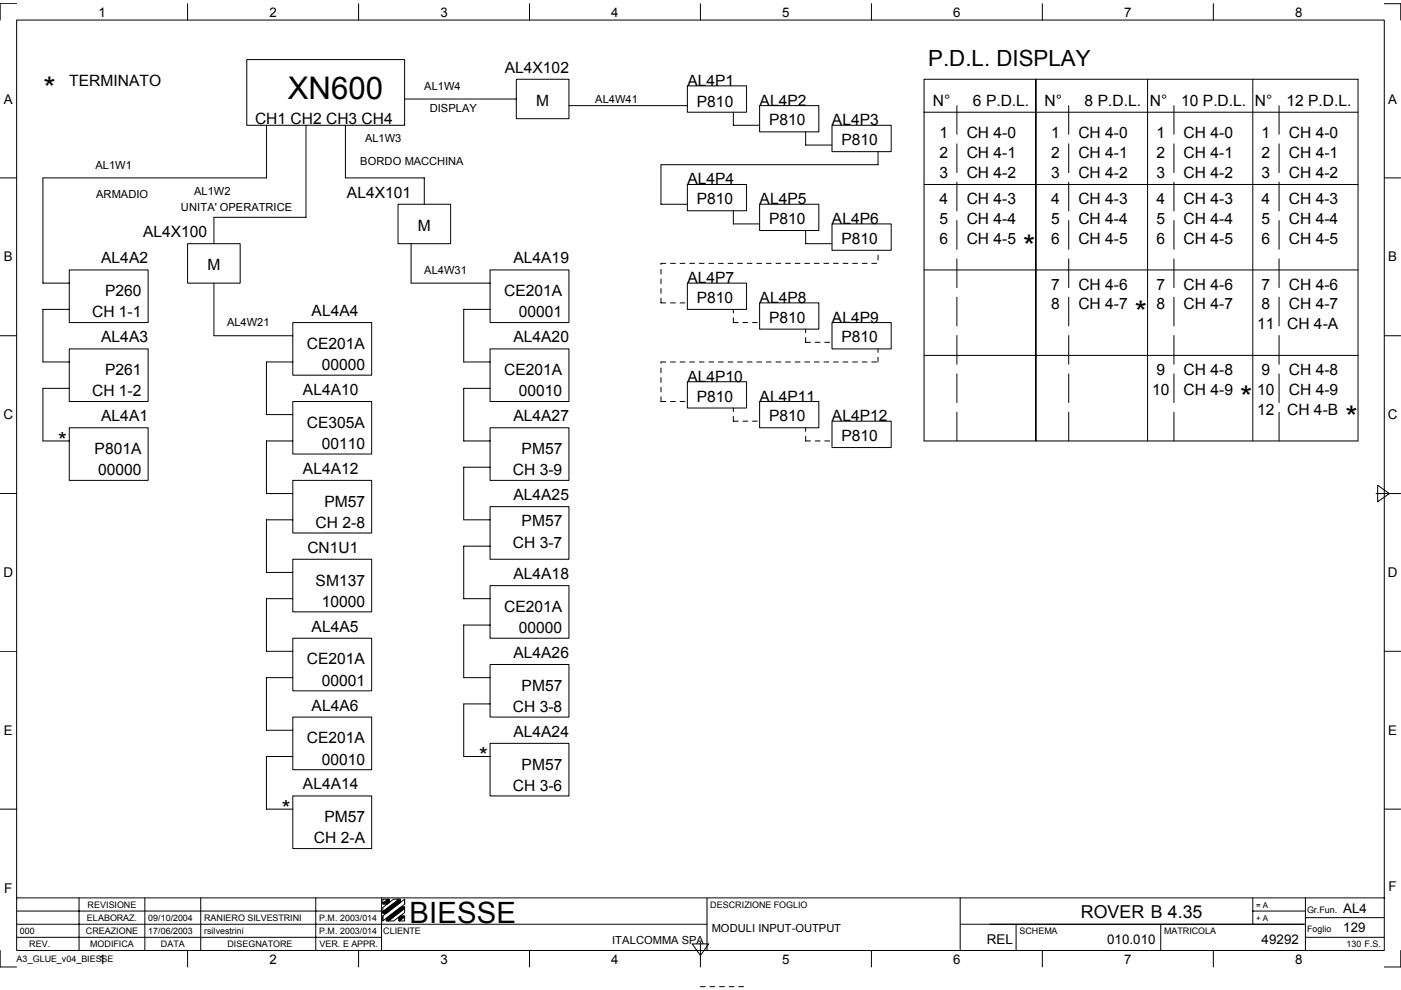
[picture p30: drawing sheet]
<svg xmlns="http://www.w3.org/2000/svg" width="297mm" height="210mm" viewBox="0 0 297 210" stroke-linecap="round" stroke-linejoin="round" font-family="sans-serif">
<defs><g id="words">
<g font-size="6.6">
<text x="9.2" y="21">*</text>
<text x="61" y="21">XN600</text>
<text x="216.9" y="54.5">*</text>
<text x="240.6" y="68.4">*</text>
<text x="262.9" y="86.5">*</text>
<text x="285.2" y="90.7">*</text>
</g>
<text font-size="6.2" x="86.8" y="195.6">BIESSE</text>
<g font-size="4.7">
<text x="196.8" y="14">P.D.L. DISPLAY</text>
<text x="12.4" y="94.9">*</text>
<text x="101.6" y="161.8">*</text>
<text x="59.8" y="173">*</text>
</g>
<text font-size="3.8" x="229.2" y="194.6">ROVER B 4.35</text>
<g font-size="3.3">
<text x="107" y="15.4">AL4X102</text>
<text x="14.7" y="18.2">TERMINATO</text>
<text x="113.7" y="22.4">M</text>
<text x="145.7" y="18.2">AL4P1</text>
<text x="147.8" y="22.7">P810</text>
<text x="161.1" y="22.4">AL4P2</text>
<text x="197.8" y="22.4">N°</text>
<text x="206.3" y="22.4">6 P.D.L.</text>
<text x="221.5" y="22.4">N°</text>
<text x="230" y="22.4">8 P.D.L.</text>
<text x="243.8" y="22.4">N°</text>
<text x="250.4" y="22.4">10 P.D.L.</text>
<text x="266.1" y="22.4">N°</text>
<text x="272.7" y="22.4">12 P.D.L.</text>
<text x="54.1" y="26.2">CH1 CH2 CH3 CH4</text>
<text x="163.1" y="26.6">P810</text>
<text x="176.4" y="26.6">AL4P3</text>
<text x="199.2" y="29.4">1</text>
<text x="205" y="29.4">CH 4-0</text>
<text x="222.9" y="29.4">1</text>
<text x="228.6" y="29.4">CH 4-0</text>
<text x="245.2" y="29.4">1</text>
<text x="250.9" y="29.4">CH 4-0</text>
<text x="267.5" y="29.4">1</text>
<text x="273.3" y="29.4">CH 4-0</text>
<text x="178.4" y="30.8">P810</text>
<text x="199.2" y="33.5">2</text>
<text x="205" y="33.5">CH 4-1</text>
<text x="222.9" y="33.5">2</text>
<text x="228.6" y="33.5">CH 4-1</text>
<text x="245.2" y="33.5">2</text>
<text x="250.9" y="33.5">CH 4-1</text>
<text x="267.5" y="33.5">2</text>
<text x="273.3" y="33.5">CH 4-1</text>
<text x="73.6" y="41.9">AL4X101</text>
<text x="145.7" y="39.1">AL4P4</text>
<text x="199.2" y="37.7">3</text>
<text x="205" y="37.7">CH 4-2</text>
<text x="222.9" y="37.7">3</text>
<text x="228.6" y="37.7">CH 4-2</text>
<text x="245.2" y="37.7">3</text>
<text x="250.9" y="37.7">CH 4-2</text>
<text x="267.5" y="37.7">3</text>
<text x="273.3" y="37.7">CH 4-2</text>
<text x="147.7" y="43.3">P810</text>
<text x="161.1" y="43.3">AL4P5</text>
<text x="163.1" y="47.5">P810</text>
<text x="176.4" y="47.5">AL4P6</text>
<text x="199.2" y="43.3">4</text>
<text x="199.2" y="47.5">5</text>
<text x="205" y="43.3">CH 4-3</text>
<text x="205" y="47.5">CH 4-4</text>
<text x="222.9" y="43.3">4</text>
<text x="222.9" y="47.5">5</text>
<text x="228.6" y="43.3">CH 4-3</text>
<text x="228.6" y="47.5">CH 4-4</text>
<text x="245.2" y="43.3">4</text>
<text x="245.2" y="47.5">5</text>
<text x="250.9" y="43.3">CH 4-3</text>
<text x="250.9" y="47.5">CH 4-4</text>
<text x="267.5" y="43.3">4</text>
<text x="267.5" y="47.5">5</text>
<text x="273.3" y="43.3">CH 4-3</text>
<text x="273.3" y="47.5">CH 4-4</text>
<text x="30.3" y="50.3">AL4X100</text>
<text x="88.6" y="48.9">M</text>
<text x="178.4" y="51.7">P810</text>
<text x="199.2" y="51.7">6</text>
<text x="205" y="51.7">CH 4-5</text>
<text x="222.9" y="51.7">6</text>
<text x="228.6" y="51.7">CH 4-5</text>
<text x="245.2" y="51.7">6</text>
<text x="250.9" y="51.7">CH 4-5</text>
<text x="267.5" y="51.7">6</text>
<text x="273.3" y="51.7">CH 4-5</text>
<text x="21.5" y="55.8">AL4A2</text>
<text x="44" y="57.2">M</text>
<text x="108.9" y="55.8">AL4A19</text>
<text x="22.3" y="62.8">P260</text>
<text x="106.9" y="62.8">CE201A</text>
<text x="145.7" y="60">AL4P7</text>
<text x="147.7" y="64.2">P810</text>
<text x="161.1" y="64.2">AL4P8</text>
<text x="222.9" y="61.4">7</text>
<text x="222.9" y="65.6">8</text>
<text x="228.6" y="61.4">CH 4-6</text>
<text x="228.6" y="65.6">CH 4-7</text>
<text x="245.2" y="61.4">7</text>
<text x="245.2" y="65.6">8</text>
<text x="250.9" y="61.4">CH 4-6</text>
<text x="250.9" y="65.6">CH 4-7</text>
<text x="267.5" y="61.4">7</text>
<text x="267.5" y="65.6">8</text>
<text x="273.3" y="61.4">CH 4-6</text>
<text x="273.3" y="65.6">CH 4-7</text>
<text x="19.5" y="67.3">CH 1-1</text>
<text x="66.1" y="67">AL4A4</text>
<text x="110" y="67.3">00001</text>
<text x="163.1" y="68.4">P810</text>
<text x="176.4" y="68.4">AL4P9</text>
<text x="266.6" y="69.8">11</text>
<text x="272.9" y="69.8">CH 4-A</text>
<text x="21.5" y="72.6">AL4A3</text>
<text x="65.1" y="74">CE201A</text>
<text x="108.9" y="72.6">AL4A20</text>
<text x="178.4" y="72.6">P810</text>
<text x="22.3" y="79.5">P261</text>
<text x="64.2" y="83.7">AL4A10</text>
<text x="68.2" y="78.5">00000</text>
<text x="106.9" y="79.5">CE201A</text>
<text x="145.7" y="80.9">AL4P10</text>
<text x="244.3" y="83.7">10</text>
<text x="245.2" y="79.5">9</text>
<text x="250.9" y="79.5">CH 4-8</text>
<text x="250.9" y="83.7">CH 4-9</text>
<text x="266.6" y="83.7">10</text>
<text x="267.5" y="79.5">9</text>
<text x="273.3" y="79.5">CH 4-8</text>
<text x="273.3" y="83.7">CH 4-9</text>
<text x="19.5" y="84">CH 1-2</text>
<text x="21.5" y="89.3">AL4A1</text>
<text x="108.9" y="89.3">AL4A27</text>
<text x="110" y="84">00010</text>
<text x="147.7" y="85.1">P810</text>
<text x="161.1" y="85.1">AL4P11</text>
<text x="163.1" y="89.3">P810</text>
<text x="176.4" y="89.3">AL4P12</text>
<text x="266.6" y="87.9">12</text>
<text x="272.9" y="87.9">CH 4-B</text>
<text x="65.1" y="90.7">CE305A</text>
<text x="68.2" y="95.2">00110</text>
<text x="178.4" y="93.5">P810</text>
<text x="20.1" y="96.3">P801A</text>
<text x="20.8" y="100.8">00000</text>
<text x="64.2" y="100.5">AL4A12</text>
<text x="108.8" y="100.8">CH 3-9</text>
<text x="110.6" y="96.3">PM57</text>
<text x="68.8" y="107.4">PM57</text>
<text x="108.9" y="106">AL4A25</text>
<text x="66.9" y="111.9">CH 2-8</text>
<text x="110.6" y="111.6">PM57</text>
<text x="65.2" y="117.2">CN1U1</text>
<text x="108.8" y="116.1">CH 3-7</text>
<text x="66.9" y="124.2">SM137</text>
<text x="108.9" y="122.8">AL4A18</text>
<text x="68.2" y="128.7">10000</text>
<text x="106.9" y="129.7">CE201A</text>
<text x="66.1" y="133.9">AL4A5</text>
<text x="110" y="134.2">00000</text>
<text x="65.1" y="140.9">CE201A</text>
<text x="108.9" y="139.5">AL4A26</text>
<text x="68.2" y="145.4">00001</text>
<text x="110.6" y="146.5">PM57</text>
<text x="66.1" y="150.6">AL4A6</text>
<text x="108.8" y="151">CH 3-8</text>
<text x="65.1" y="157.6">CE201A</text>
<text x="108.9" y="156.2">AL4A24</text>
<text x="64.2" y="167.4">AL4A14</text>
<text x="68.2" y="162.1">00010</text>
<text x="108.8" y="167.7">CH 3-6</text>
<text x="110.6" y="163.2">PM57</text>
<text x="66.6" y="178.8">CH 2-A</text>
<text x="68.8" y="174.3">PM57</text>
</g>
<g font-size="2.9">
<text x=".8" y="88.9">C</text>
<text x="294.2" y="88.9">C</text>
<text x=".8" y="122.3">D</text>
<text x="294.2" y="122.3">D</text>
<text x=".9" y="189.3">F</text>
<text x="294.4" y="188.9">F</text>
<text x="209.2" y="200.1">REL</text>
</g>
<g font-size="2.8">
<text x="20.9" y="3.6">1</text>
<text x="57.1" y="3.6">2</text>
<text x="93.4" y="3.6">3</text>
<text x="129.6" y="3.6">4</text>
<text x="165.8" y="3.6">5</text>
<text x="202.1" y="3.6">6</text>
<text x="238.3" y="3.6">7</text>
<text x="274.6" y="3.6">8</text>
<text x=".8" y="22">A</text>
<text x="294.3" y="22">A</text>
<text x=".8" y="55.4">B</text>
<text x="294.3" y="55.4">B</text>
<text x=".8" y="155.8">E</text>
<text x="294.3" y="155.8">E</text>
<text x="284.8" y="197.7">129</text>
<text x="284.8" y="193.5">AL4</text>
<text x="234.7" y="200.1">010.010</text>
<text x="267.5" y="200.1">49292</text>
<text x="20.9" y="204.4">1</text>
<text x="57.1" y="204.4">2</text>
<text x="93.4" y="204.4">3</text>
<text x="129.6" y="204.4">4</text>
<text x="165.8" y="204.4">5</text>
<text x="202.1" y="204.4">6</text>
<text x="238.3" y="204.4">7</text>
<text x="274.6" y="204.4">8</text>
</g>
<g font-size="2.4">
<text x="90" y="19">AL1W4</text>
<text x="91.1" y="23.8">DISPLAY</text>
<text x="126.2" y="21.8">AL4W41</text>
<text x="20.3" y="35.8">AL1W1</text>
<text x="76.4" y="34.9">BORDO MACCHINA</text>
<text x="77.4" y="30.2">AL1W3</text>
<text x="20.4" y="41.9">ARMADIO</text>
<text x="41.2" y="41.3">AL1W2</text>
<text x="38.4" y="44.7">UNITA' OPERATRICE</text>
<text x="90" y="58.1">AL4W31</text>
<text x="48.1" y="69.2">AL4W21</text>
<text x="150.9" y="197.7">MODULI INPUT-OUTPUT</text>
<text x="129.8" y="200.1">ITALCOMMA SPA</text>
</g>
<g font-size="1.9">
<text x="18.4" y="195.3">ELABORAZ.</text>
<text x="18.6" y="192.5">REVISIONE</text>
<text x="31.4" y="195.3">09/10/2004</text>
<text x="43.3" y="195.3">RANIERO SILVESTRINI</text>
<text x="67.6" y="195.3">P.M. 2003/014</text>
<text x="150.6" y="192.5">DESCRIZIONE FOGLIO</text>
<text x="277.1" y="197.7">Foglio</text>
<text x="277.1" y="193.5">Gr.Fun.</text>
<text x="3.5" y="204">A3_GLUE_v04_BIESSE</text>
<text x="4.2" y="198.1">000</text>
<text x="6.2" y="200.8">REV.</text>
<text x="18.2" y="198.1">CREAZIONE</text>
<text x="19.1" y="200.8">MODIFICA</text>
<text x="31.4" y="198.1">17/06/2003</text>
<text x="34.1" y="200.8">DATA</text>
<text x="43.3" y="198.1">rsilvestrini</text>
<text x="48.2" y="200.8">DISEGNATORE</text>
<text x="67.6" y="198.1">P.M. 2003/014</text>
<text x="67.7" y="200.8">VER. E APPR.</text>
<text x="81.3" y="198.1">CLIENTE</text>
<text x="216.1" y="198.1">SCHEMA</text>
<text x="246.8" y="198.1">MATRICOLA</text>
<text x="285.5" y="200.8">130 F.S.</text>
</g>
<g font-size="1.7">
<text x="266.3" y="192.5">= A</text>
<text x="266.3" y="195.3">+ A</text>
</g>
</g></defs>
<g fill="none" stroke="#000" stroke-width=".21">
<path d="M3.5 4.3h290v197.2h-290zM3.5 .8h-3.5v3.5M39.8 .8v3.5M52.3 12.6h33.5v14h-33.5zM76 .8v3.5M109.5 16.8h11.1v8.4h-11.1zM112.3 .8v3.5M145.7 18.2h12.6v5.6h-12.6zM148.5 .8v3.5M184.8 .8v3.5M195.9 16.8h92v76.7h-92zM219.6 16.8v76.7"/>
<path d="M221 .8v3.5M243.3 16.8v76.7M257.3 .8v3.5M265.6 16.8v76.7M293.5 .8h3.5v3.5M0 37.7h3.5M56.5 26.6v11.1h-47.4v22.3h5.6M64.9 26.6v19.5h-19.5v5.6M73.2 26.6v11.1h16.8v5.6M85.8 21h23.7M120.6 22.4h25.1M145.7 39.1h12.6v5.6h-12.6z"/>
<path d="M155.5 23.8v2.8h5.6M161.1 22.4h12.5v5.6h-12.5zM170.8 28v2.8h5.6M176.4 26.6h12.6v5.6h-12.6zM186.2 32.2v2.7h-46.1v8.4h5.6M195.9 23.8h92M195.9 39.1h92M293.5 37.7h3.5M14.7 57.2h16.7v11.2h-16.7zM39.8 51.7h11.1v8.3h-11.1zM84.4 43.3h11.1v8.4h-11.1zM87.2 51.7v8.3h16.7"/>
<path d="M103.9 57.2h16.7v11.2h-16.7zM155.5 44.7v2.8h5.6M161.1 43.3h12.5v5.6h-12.5zM170.8 48.9v2.8h5.6M176.4 47.5h12.6v5.6h-12.6zM195.9 57.2h92M0 71.2h3.5M14.7 74h16.7v11.1h-16.7zM14.7 65.6h-5.6v11.2h5.6M45.4 60v11.2h16.7M62.1 76.8h-5.6v11.1h5.6M62.1 68.4h16.7v11.1h-16.7z"/>
<path d="M103.9 74h16.7v11.1h-16.7zM103.9 65.6h-5.6v11.2h5.6M145.7 60h12.6v5.6h-12.6zM161.1 64.2h12.5v5.6h-12.5zM176.4 68.4h12.6v5.6h-12.6zM195.9 75.4h92M293.5 71.2h3.5M14.7 90.7h16.7v11.2h-16.7zM14.7 82.3h-5.6v11.2h5.6M62.1 93.5h-5.6v11.1h5.6M62.1 85.1h16.7v11.2h-16.7zM103.9 90.7h16.7v11.2h-16.7z"/>
<path d="M103.9 82.3h-5.6v11.2h5.6M103.9 99.1h-5.6v11.1h5.6M145.7 80.9h12.6v5.6h-12.6zM161.1 85.1h12.5v5.6h-12.5zM176.4 89.3h12.6v5.6h-12.6zM0 104.6h3.5M62.1 110.2h-5.6v11.2h5.6M62.1 101.9h16.7v11.1h-16.7zM62.1 118.6h16.7v11.1h-16.7zM103.9 107.4h16.7v11.2h-16.7zM103.9 115.8h-5.6v11.1h5.6M291.8 104.6h5.2"/>
<path d="M292.1 102.9l2.5 1.7-2.5 1.8zM0 138.1h3.5M62.1 126.9h-5.6v11.2h5.6M62.1 135.3h16.7v11.2h-16.7zM103.9 124.2h16.7v11.1h-16.7zM103.9 132.5h-5.6v11.2h5.6M293.5 138.1h3.5M62.1 143.7h-5.6v11.1h5.6M62.1 152h16.7v11.2h-16.7zM103.9 140.9h16.7v11.1h-16.7zM103.9 157.6h16.7v11.2h-16.7zM103.9 149.2h-5.6v11.2h5.6"/>
<path d="M0 171.6h3.5M62.1 160.4h-5.6v11.2h5.6M62.1 168.8h16.7v11.1h-16.7zM293.5 171.6h3.5M3.5 190.4h290M3.5 196h146.4M3.5 198.7h77.4M3.5 193.2h77.4M16.8 190.4v11.1M30.7 190.4v11.1M42.6 190.4v11.1M66.9 190.4v11.1"/>
<path d="M80.9 190.4v11.1M81.2 194.2l4.6-3.6v1.1l-4.6 3.6zM81.2 192.4l2.3-1.8h1.1l-3.4 2.7zM81.2 190.6h1.1l-1.1 .9zM81.2 193.3v.4M81.2 194.2v1.1M82.3 195.3l3.5-2.7v.9l-2.3 1.8zM84.7 195.3l1.1-.9v.9zM85.8 190.6v1.1M148.5 199.8v5.2M149.9 190.4v11.1M203.6 196h73.2"/>
<path d="M203.6 190.4v11.1M215.4 196v5.5M246.1 196v5.5M265.6 193.2h11.2M265.6 190.4v5.6M276.8 190.4v11.1M276.8 198.7h16.7M276.8 194.6h16.7M0 201.5v3.5h3.5M39.8 201.5v3.5M76 201.5v3.5M112.3 201.5v3.5"/>
<path d="M146.8 200.1h3.5l-1.8 2.5zM184.8 201.5v3.5M221 201.5v3.5M257.3 201.5v3.5M297 201.5v3.5h-3.5"/>
</g>
<g fill="#000" stroke="#000" stroke-width=".21">
<path d="M81.2 191.5l1.1-.9h.3v.7l-.5 .4h-.9z" fill-rule="evenodd"/>
<path d="M81.9 194.7l3.2-2.4h.7v.3l-3.5 2.7h-.4z" fill-rule="evenodd"/>
<path d="M81.2 193.3l3.4-2.7h.3v.7l-3 2.4h-.7z" fill-rule="evenodd"/>
<path d="M84.5 194.5l.4-.3h.9v.2l-1.1 .9h-.2z" fill-rule="evenodd"/>
</g>
<g fill="none" stroke="#000" stroke-width=".21" stroke-dasharray="1 1 1 1 1 1 1 1">
<path d="M140.1 55.8h46.1v-2.7M140.1 64.2h5.6M140.1 64.2v-8.4M140.1 76.8h46.1M155.5 68.4v-2.8M155.5 68.4h5.6M170.8 72.6h5.6M170.8 72.6v-2.8M186.2 76.8v-2.8M140.1 85.1h5.6M140.1 85.1v-8.3M155.5 89.3h5.6"/>
<path d="M155.5 89.3v-2.8M170.8 93.5h5.6M170.8 93.5v-2.8M148.5 209.2h9.8"/>
</g>
<path d="M202.9 93.5v-71.1M226.6 93.5v-71.1M248.9 93.5v-71.1M271.2 93.5v-71.1" fill="none" stroke="#000" stroke-width=".21" stroke-dasharray="6.1 2"/>
<use href="#words"/>
</svg>
